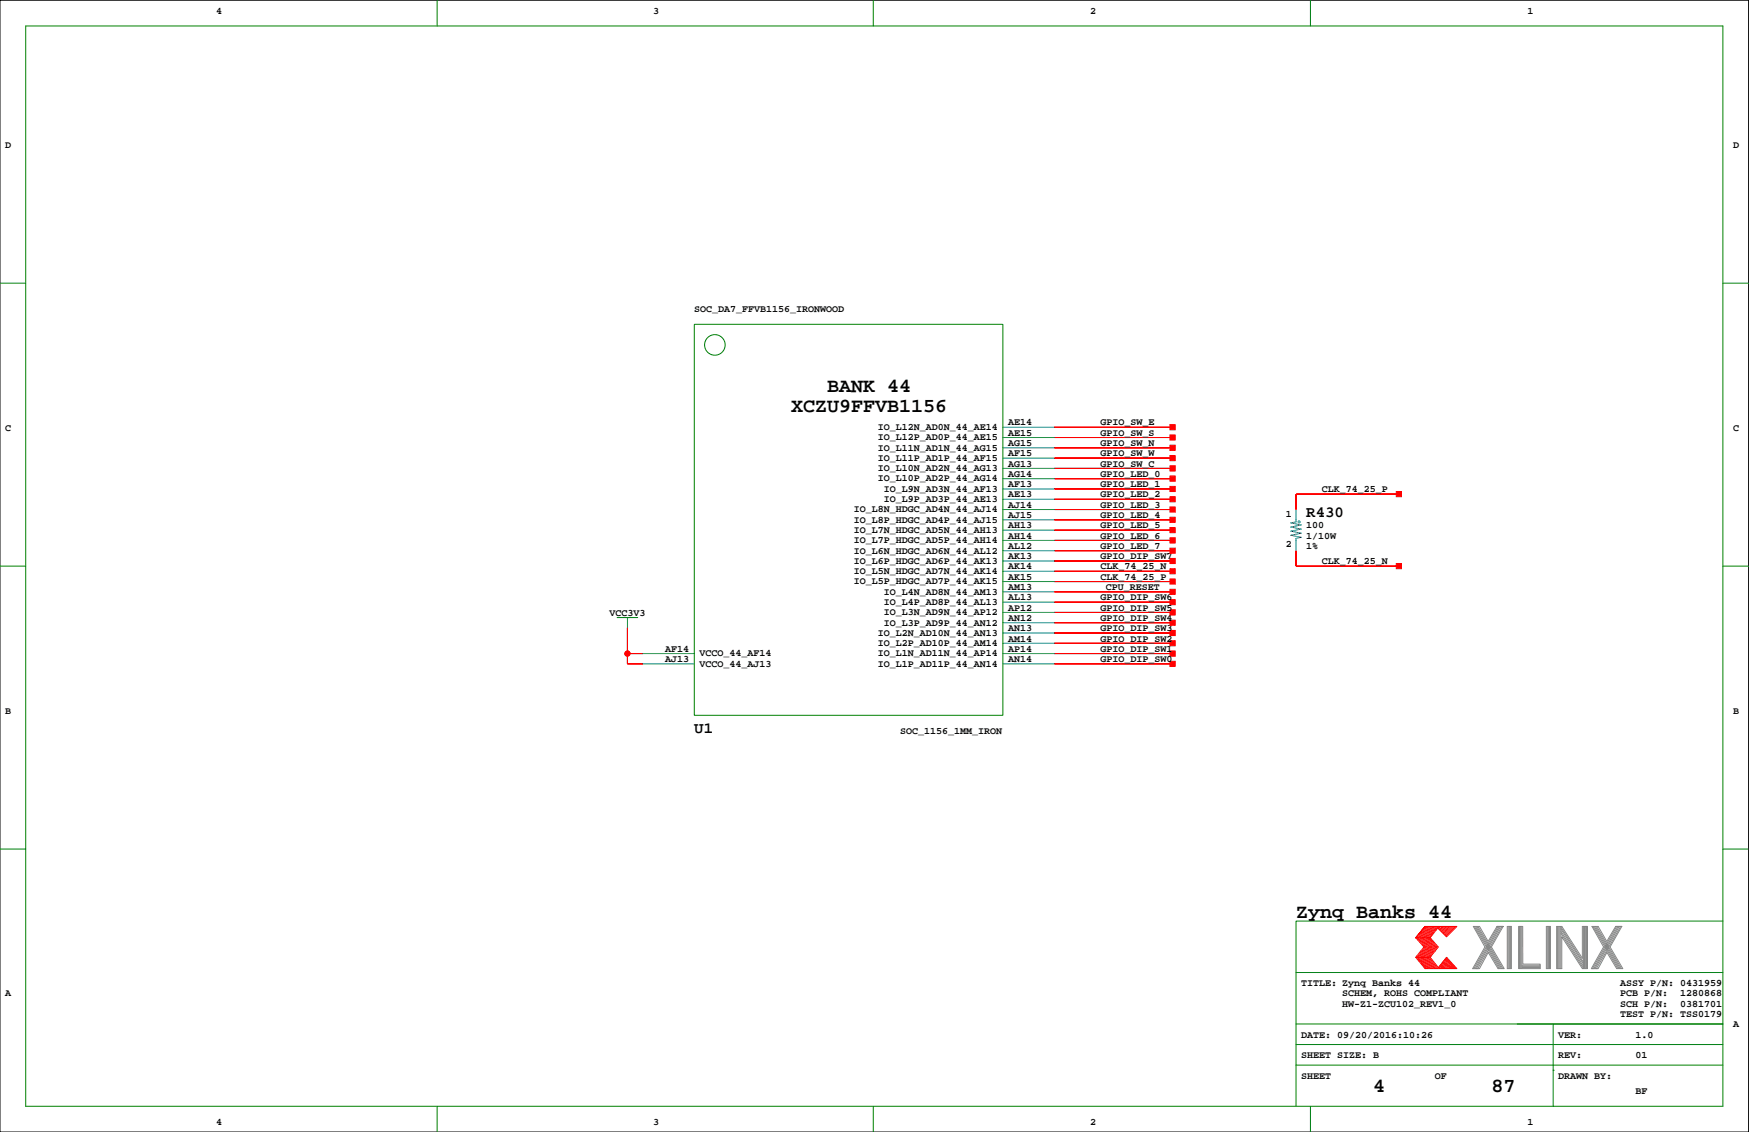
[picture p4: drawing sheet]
<svg xmlns="http://www.w3.org/2000/svg" width="432mm" height="279mm" viewBox="0 0 432 279" stroke-linecap="round" stroke-linejoin="round" font-family="sans-serif">
<defs><g id="words">
<g font-size="4.9">
<text x="195.3" y="101.8">XCZU9FFVB1156</text>
<text x="204.2" y="96.7">BANK 44</text>
<text x="320" y="226.5">Zynq Banks 44</text>
<text x="339" y="269.6">4</text>
<text x="368.2" y="269.6">87</text>
</g>
<g font-size="3.9">
<text x="322.5" y="127.6">R430</text>
<text x="171.4" y="180.9">U1</text>
</g>
<g font-size="2.5">
<text x="53.3" y="3.4">4</text>
<text x="161.3" y="3.4">3</text>
<text x="269.2" y="3.4">2</text>
<text x="377.1" y="3.4">1</text>
<text x="1.3" y="36.4">D</text>
<text x="427.9" y="36.4">D</text>
<text x="171.4" y="77.1">SOC_DA7_FFVB1156_IRONWOOD</text>
<text x="1.3" y="106.3">C</text>
<text x="216.7" y="106.1">IO_L12N_AD0N_44_AE14</text>
<text x="248.9" y="105">AE14</text>
<text x="248.9" y="107.5">AE15</text>
<text x="271.7" y="107.5">GPIO_SW_S</text>
<text x="271.7" y="105">GPIO_SW_E</text>
<text x="427.9" y="106.3">C</text>
<text x="216.7" y="113.8">IO_L11P_AD1P_44_AF15</text>
<text x="216.7" y="111.2">IO_L11N_AD1N_44_AG15</text>
<text x="216.7" y="108.7">IO_L12P_AD0P_44_AE15</text>
<text x="248.9" y="110.1">AG15</text>
<text x="248.9" y="112.6">AF15</text>
<text x="271.7" y="110.1">GPIO_SW_N</text>
<text x="271.7" y="112.6">GPIO_SW_W</text>
<text x="216.7" y="118.8">IO_L10P_AD2P_44_AG14</text>
<text x="216.7" y="116.3">IO_L10N_AD2N_44_AG13</text>
<text x="248.9" y="115.2">AG13</text>
<text x="248.9" y="117.7">AG14</text>
<text x="271.7" y="117.7">GPIO_LED_0</text>
<text x="271.7" y="115.2">GPIO_SW_C</text>
<text x="218.2" y="123.9">IO_L9P_AD3P_44_AE13</text>
<text x="218.2" y="121.4">IO_L9N_AD3N_44_AF13</text>
<text x="248.9" y="120.2">AF13</text>
<text x="248.9" y="122.8">AE13</text>
<text x="248.9" y="125.3">AJ14</text>
<text x="271.7" y="125.3">GPIO_LED_3</text>
<text x="271.7" y="122.8">GPIO_LED_2</text>
<text x="271.7" y="120.2">GPIO_LED_1</text>
<text x="326.3" y="121.5">CLK_74_25_P</text>
<text x="210.8" y="131.5">IO_L7N_HDGC_AD5N_44_AH13</text>
<text x="210.8" y="129">IO_L8P_HDGC_AD4P_44_AJ15</text>
<text x="210.8" y="126.5">IO_L8N_HDGC_AD4N_44_AJ14</text>
<text x="248.9" y="127.9">AJ15</text>
<text x="248.9" y="130.4">AH13</text>
<text x="271.7" y="130.4">GPIO_LED_5</text>
<text x="271.7" y="127.9">GPIO_LED_4</text>
<text x="317.4" y="127.5">1</text>
<text x="322.5" y="130.4">100</text>
<text x="210.8" y="136.6">IO_L6N_HDGC_AD6N_44_AL12</text>
<text x="210.8" y="134.1">IO_L7P_HDGC_AD5P_44_AH14</text>
<text x="248.9" y="132.9">AH14</text>
<text x="248.9" y="135.5">AL12</text>
<text x="271.7" y="135.5">GPIO_LED_7</text>
<text x="271.7" y="132.9">GPIO_LED_6</text>
<text x="317.4" y="135.1">2</text>
<text x="322.5" y="135.5">1%</text>
<text x="322.5" y="132.9">1/10W</text>
<text x="210.8" y="141.7">IO_L5N_HDGC_AD7N_44_AK14</text>
<text x="210.8" y="139.2">IO_L6P_HDGC_AD6P_44_AK13</text>
<text x="248.9" y="138">AK13</text>
<text x="248.9" y="140.6">AK14</text>
<text x="248.9" y="143.1">AK15</text>
<text x="271.7" y="138">GPIO_DIP_SW7</text>
<text x="271.7" y="143.1">CLK_74_25_P</text>
<text x="271.7" y="140.6">CLK_74_25_N</text>
<text x="326.3" y="139.3">CLK_74_25_N</text>
<text x="210.8" y="144.2">IO_L5P_HDGC_AD7P_44_AK15</text>
<text x="218.2" y="149.3">IO_L4P_AD8P_44_AL13</text>
<text x="218.2" y="146.8">IO_L4N_AD8N_44_AM13</text>
<text x="248.9" y="145.6">AM13</text>
<text x="248.9" y="148.2">AL13</text>
<text x="271.7" y="148.2">GPIO_DIP_SW6</text>
<text x="273" y="145.6">CPU_RESET</text>
<text x="150.5" y="152">VCC3V3</text>
<text x="218.2" y="154.4">IO_L3P_AD9P_44_AN12</text>
<text x="218.2" y="151.9">IO_L3N_AD9N_44_AP12</text>
<text x="248.9" y="150.7">AP12</text>
<text x="248.9" y="153.3">AN12</text>
<text x="248.9" y="155.8">AN13</text>
<text x="271.7" y="155.8">GPIO_DIP_SW3</text>
<text x="271.7" y="153.3">GPIO_DIP_SW4</text>
<text x="271.7" y="150.7">GPIO_DIP_SW5</text>
<text x="164.2" y="160.9">AF14</text>
<text x="216.7" y="159.5">IO_L2P_AD10P_44_AM14</text>
<text x="216.7" y="156.9">IO_L2N_AD10N_44_AN13</text>
<text x="248.9" y="158.3">AM14</text>
<text x="248.9" y="160.9">AP14</text>
<text x="271.7" y="158.3">GPIO_DIP_SW2</text>
<text x="271.7" y="160.9">GPIO_DIP_SW1</text>
<text x="164.2" y="163.4">AJ13</text>
<text x="172.7" y="164.6">VCCO_44_AJ13</text>
<text x="172.7" y="162">VCCO_44_AF14</text>
<text x="216.7" y="164.6">IO_L1P_AD11P_44_AN14</text>
<text x="216.7" y="162">IO_L1N_AD11N_44_AP14</text>
<text x="248.9" y="163.4">AN14</text>
<text x="271.7" y="163.4">GPIO_DIP_SW0</text>
<text x="1.3" y="176.1">B</text>
<text x="427.9" y="176.1">B</text>
<text x="222.2" y="181.2">SOC_1156_1MM_IRON</text>
<text x="1.3" y="245.9">A</text>
<text x="321.2" y="243.4">TITLE: Zynq Banks 44</text>
<text x="331.4" y="245.9">SCHEM, ROHS COMPLIANT</text>
<text x="400" y="245.9">PCB P/N:</text>
<text x="400" y="243.4">ASSY P/N: 0431959</text>
<text x="414.8" y="245.9">1280868</text>
<text x="331.4" y="248.5">HW-Z1-ZCU102_REV1_0</text>
<text x="400" y="251">TEST P/N: TSS0179</text>
<text x="400" y="248.5">SCH P/N:</text>
<text x="414.8" y="248.5">0381701</text>
<text x="321.2" y="256.1">DATE: 09/20/2016:10:26</text>
<text x="384.7" y="256.1">VER:</text>
<text x="403.8" y="256.1">1.0</text>
<text x="427.9" y="253.6">A</text>
<text x="321.2" y="261.2">SHEET SIZE: B</text>
<text x="384.7" y="261.2">REV:</text>
<text x="403.8" y="261.2">01</text>
<text x="321.2" y="266.3">SHEET</text>
<text x="354.2" y="266.3">OF</text>
<text x="384.7" y="266.3">DRAWN BY:</text>
<text x="403.8" y="270.1">BF</text>
<text x="53.3" y="277.7">4</text>
<text x="161.3" y="277.7">3</text>
<text x="269.2" y="277.7">2</text>
<text x="377.1" y="277.7">1</text>
</g>
</g></defs>
<path d="M0 .1h431.7v279.3h-431.7z" fill="none" stroke="#000" stroke-width=".25"/>
<g fill="none" stroke="#008000" stroke-width=".25">
<path d="M6.3 6.4h419.1v266.7h-419.1zM107.9 .1v6.3M215.6 .1v6.3M323.5 .1v6.3M0 69.9h6.3M425.4 69.9h6.3M171.4 80.1h76.2v96.5h-76.2zM0 139.7h6.3M425.4 139.7h6.3M152.4 152.4h5M154.9 152.4h.1M0 209.6h6.3"/>
<path d="M425.4 209.6h6.3M425.4 227.3h-105.4v35.6M320 257.8h105.4M320 252.7h105.4M320 240h105.4M383.5 252.7v20.4M107.9 273.1v6.3M215.6 273.1v6.3M320 262.9v10.2M320 262.9h105.4M323.5 273.1v6.3M383.5 264.2h.1"/>
<circle cx="176.5" cy="85.1" r="2.54"/>
</g>
<g fill="none" stroke="#f00" stroke-width=".25">
<path d="M260.3 118.1h29.2M260.3 108h29.2M260.3 105.4h29.2M260.3 115.6h29.2M260.3 110.5h29.2M260.3 113.1h29.2M260.3 138.5h29.2M260.3 135.9h29.2M260.3 133.4h29.2M260.3 130.8h29.2M260.3 128.3h29.2M260.3 125.8h29.2"/>
<path d="M260.3 123.2h29.2M260.3 120.7h29.2M320 135.9v3.8h25.4M345.4 122h-25.4v3.8M154.9 155v8.9h3.8M260.3 143.5h29.2M260.3 141h29.2M260.3 158.8h29.2M260.3 156.2h29.2M260.3 153.7h29.2M260.3 148.6h29.2M260.3 151.2h29.2"/>
<path d="M260.3 146.1h29.2M154.9 161.3h3.8M260.3 163.9h29.2M260.3 161.3h29.2M349.5 236.3h3.6M349.9 231.5l1.9 2.2-2 2.6 2.2 2.8M350.1 236.3l2.2 2.8M350.2 231.5l1.9 2.3-2 2.5M350.4 236.3l2.2 2.8M350.5 231.5l1.9 2.3-2 2.5M350.6 236.3l2.3 2.7M350.8 231.5l1.9 2.3-2 2.5"/>
<path d="M351 236.3l2.2 2.8M351.1 231.5l1.9 2.3-2 2.5M351.3 236.3l2.2 2.8M351.4 231.5l1.9 2.3-2 2.5M351.6 236.3l2.2 2.8M351.7 231.5l1.9 2.2M351.8 228.7l-2.3 2.8 2.3-2.8h7.9l-2.6 2.5-2.1-2.1-1.9 2.4 2 2.2-2 2.6 2 2.5 2-2.5 2.6 2.8h-7.9l-2.3-2.8M351.9 236.3l2.2 2.8M352 231.5l1.9 2.2M352.1 228.7l-2.2 2.7M352.2 236.3l2.2 2.8M352.3 231.5l1.9 2.3-2 2.5"/>
<path d="M352.4 228.7l-2.2 2.7M352.5 236.3l2.2 2.8M352.6 231.5l1.9 2.2M352.7 228.7l-2.2 2.7M352.8 236.3l2.2 2.8M352.8 231.5l2 2.2M353 228.7l-2.2 2.7M353.1 231.5h-3.6l2.1 2.2-2.1 2.6M353.2 228.7l-2.1 2.7M353.6 233.8l-2 2.5M353.6 228.7l-2.2 2.7M353.8 228.7l-2.1 2.7"/>
<path d="M353.9 233.8l-1.9 2.4M354.1 228.7l-2.1 2.7M354.4 228.7l-2.1 2.7M354.5 233.8l-2 2.5M354.7 228.7l-2.1 2.7M354.8 233.8l-2 2.5M355 228.7l-2.1 2.7M355.2 238.8l.2 .3M355.3 238.6l.4 .5M355.4 228.7l-.4 .4M355.4 238.4l.6 .7M355.6 238.3l.7 .8"/>
<path d="M355.7 238.1l.9 1M355.7 228.7l-.5 .5M355.9 237.9l1 1.2M356 237.8l1.2 1.3M356.1 228.7l-.8 .7M356.1 237.6l1.4 1.4M356.3 237.4l1.5 1.7M356.4 237.2l1.6 1.9M356.5 228.7l-1 .9M356.5 237.1l1.8 2M356.7 236.9l1.9 2.2M356.8 236.7l2.1 2.4"/>
<path d="M356.8 228.7l-1.1 1.1M356.9 236.6l2.3 2.5M357.1 236.5l2.3 2.6M357.2 228.7l-1.3 1.2M357.5 228.7l-1.4 1.4M357.8 228.7l-1.6 1.6M358.2 228.7l-1.8 1.7M358.5 228.7l-1.9 1.9M359 228.7l-2.2 2.1M359.3 228.7l-2.3 2.3"/>
<circle cx="154.9" cy="161.3" r=".63"/>
</g>
<g fill="none" stroke="#848684" stroke-width=".25">
<path d="M364 228.7l6.1 10.4M364.3 228.7l6.1 10.4M364.6 228.7l6.1 10.4M364.9 228.7l6.1 10.4M367.4 232.3l-2.1-3.6h-1.6l2.9 5-3 5.4h1.7l2.1-4 2.4 4h1.6l-3.2-5.4M369.6 228.7l-2.2 3.6M369.8 228.7l-5.9 10.4M370.2 228.7l-6 10.4M370.5 228.7l-6 10.4M370.8 228.7l-6 10.4M371.1 228.7h-1.5h1.5l-2.9 5M372.1 228.7h1v10.4h-1z"/>
<path d="M372.4 228.7v10.4M372.6 228.7v10.4M372.9 228.7v10.4M374.9 228.7h1v9.3h4.3v1.1h-5.3zM375.1 228.7v10.4M375.4 228.7v10.4M375.7 228.7v10.4M375.7 238.2h4.5M375.7 238.5h4.5M375.7 238.8h4.5M381.8 228.7h1v10.4h-1zM382 228.7v10.4"/>
<path d="M382.3 228.7v10.4M382.5 228.7v10.4M384.3 228.7h1.3l5.1 7.8v-7.8h1.2v10.4h-1.2l-5.1-7.9v7.9h-1.3zM384.5 228.7v10.4M384.8 228.7v10.4M385.1 228.7v10.4M385.3 228.7v10.4M385.3 230.3l5.6 8.7M385.3 229.8l5.6 8.7M385.3 229.2l5.6 8.7M385.3 228.8l5.6 8.7M390.9 228.7v10.4"/>
<path d="M391.2 228.7v10.4M391.5 228.7v10.4M391.7 228.6v10.4M393.3 228.7l6.1 10.4M393.6 228.7l6.1 10.4M393.9 228.7l6.1 10.4M394.2 228.7l6.1 10.4M396.7 232.3l-2.1-3.6h-1.6l2.9 5-3 5.4M397.5 233.7l3.2 5.4h-1.6l-2.4-4-2.2 4h-1.6M398.9 228.7l-2.2 3.6M399.1 228.7l-6 10.4M399.4 228.7l-5.9 10.4"/>
<path d="M399.7 228.7l-5.9 10.4M400.1 228.7l-6 10.4M400.4 228.7h-1.5h1.5l-2.9 5"/>
</g>
<g fill="none" stroke="#008080" stroke-width=".25">
<path d="M247.6 118.1h12.7M247.6 115.6h12.7M247.6 113.1h12.7M247.6 110.5h12.7M247.6 108h12.7M247.6 105.4h12.7M247.6 138.5h12.7M247.6 135.9h12.7M247.6 133.4h12.7M247.6 130.8h12.7M247.6 128.3h12.7M247.6 125.8h12.7"/>
<path d="M247.6 123.2h12.7M247.6 120.7h12.7M320 125.8v2.5M320 133.4v2.5M154.9 152.4v2.6M247.6 158.8h12.7M247.6 156.2h12.7M247.6 153.7h12.7M247.6 151.2h12.7M247.6 148.6h12.7M247.6 146.1h12.7M247.6 143.5h12.7"/>
<path d="M247.6 141h12.7M158.7 163.9h12.7M158.7 161.3h12.7M247.6 163.9h12.7M247.6 161.3h12.7"/>
</g>
<g fill="#f00" stroke="#f00" stroke-width=".25">
<path d="M154.9 163.9h3.8z" fill-rule="evenodd"/>
<path d="M154.9 155v6.3z" fill-rule="evenodd"/>
<path d="M154.9 161.3h3.8z" fill-rule="evenodd"/>
<path d="M154.9 161.3v2.6z" fill-rule="evenodd"/>
<path d="M260.3 138.5h29.2z" fill-rule="evenodd"/>
<path d="M288.9 137.8h1.2v1.3h-1.2z" fill-rule="evenodd"/>
<path d="M260.3 135.9h29.2z" fill-rule="evenodd"/>
<path d="M288.9 135.3h1.2v1.3h-1.2z" fill-rule="evenodd"/>
<path d="M260.3 133.4h29.2z" fill-rule="evenodd"/>
<path d="M288.9 132.7h1.2v1.3h-1.2z" fill-rule="evenodd"/>
<path d="M260.3 130.8h29.2z" fill-rule="evenodd"/>
<path d="M288.9 130.2h1.2v1.3h-1.2z" fill-rule="evenodd"/>
<path d="M260.3 128.3h29.2z" fill-rule="evenodd"/>
<path d="M288.9 127.7h1.2v1.2h-1.2z" fill-rule="evenodd"/>
<path d="M260.3 125.8h29.2z" fill-rule="evenodd"/>
<path d="M288.9 125.1h1.2v1.3h-1.2z" fill-rule="evenodd"/>
<path d="M260.3 123.2h29.2z" fill-rule="evenodd"/>
<path d="M288.9 122.6h1.2v1.3h-1.2z" fill-rule="evenodd"/>
<path d="M260.3 120.7h29.2z" fill-rule="evenodd"/>
<path d="M288.9 120.1h1.2v1.2h-1.2z" fill-rule="evenodd"/>
<path d="M260.3 118.1h29.2z" fill-rule="evenodd"/>
<path d="M288.9 117.5h1.2v1.3h-1.2z" fill-rule="evenodd"/>
<path d="M260.3 108h29.2z" fill-rule="evenodd"/>
<path d="M288.9 107.4h1.2v1.2h-1.2z" fill-rule="evenodd"/>
<path d="M260.3 105.4h29.2z" fill-rule="evenodd"/>
<path d="M288.9 104.8h1.2v1.3h-1.2z" fill-rule="evenodd"/>
<path d="M260.3 115.6h29.2z" fill-rule="evenodd"/>
<path d="M288.9 115h1.2v1.2h-1.2z" fill-rule="evenodd"/>
<path d="M260.3 110.5h29.2z" fill-rule="evenodd"/>
<path d="M288.9 109.9h1.2v1.3h-1.2z" fill-rule="evenodd"/>
<path d="M260.3 113.1h29.2z" fill-rule="evenodd"/>
<path d="M288.9 112.4h1.2v1.3h-1.2z" fill-rule="evenodd"/>
<path d="M260.3 143.5h29.2z" fill-rule="evenodd"/>
<path d="M288.9 142.9h1.2v1.3h-1.2z" fill-rule="evenodd"/>
<path d="M260.3 141h29.2z" fill-rule="evenodd"/>
<path d="M288.9 140.4h1.2v1.2h-1.2z" fill-rule="evenodd"/>
<path d="M260.3 158.8h29.2z" fill-rule="evenodd"/>
<path d="M288.9 158.1h1.2v1.3h-1.2z" fill-rule="evenodd"/>
<path d="M260.3 156.2h29.2z" fill-rule="evenodd"/>
<path d="M288.9 155.6h1.2v1.3h-1.2z" fill-rule="evenodd"/>
<path d="M260.3 161.3h29.2z" fill-rule="evenodd"/>
<path d="M288.9 160.7h1.2v1.3h-1.2z" fill-rule="evenodd"/>
<path d="M260.3 153.7h29.2z" fill-rule="evenodd"/>
<path d="M288.9 153.1h1.2v1.2h-1.2z" fill-rule="evenodd"/>
<path d="M260.3 163.9h29.2z" fill-rule="evenodd"/>
<path d="M288.9 163.2h1.2v1.3h-1.2z" fill-rule="evenodd"/>
<path d="M260.3 148.6h29.2z" fill-rule="evenodd"/>
<path d="M288.9 148h1.2v1.3h-1.2z" fill-rule="evenodd"/>
<path d="M260.3 151.2h29.2z" fill-rule="evenodd"/>
<path d="M288.9 150.5h1.2v1.3h-1.2z" fill-rule="evenodd"/>
<path d="M320 122v3.8z" fill-rule="evenodd"/>
<path d="M320 122h25.4z" fill-rule="evenodd"/>
<path d="M344.7 121.3h1.3v1.3h-1.3z" fill-rule="evenodd"/>
<path d="M320 135.9v3.8z" fill-rule="evenodd"/>
<path d="M320 139.7h25.4z" fill-rule="evenodd"/>
<path d="M344.7 139.1h1.3v1.3h-1.3z" fill-rule="evenodd"/>
<path d="M260.3 146.1h29.2z" fill-rule="evenodd"/>
<path d="M288.9 145.4h1.2v1.3h-1.2z" fill-rule="evenodd"/>
<circle cx="154.9" cy="161.3" r=".63"/>
</g>
<g fill="none" stroke="#00f" stroke-width=".25">
<path d="M320 128.3v.5l-1.3 .3 2.5 .5-2.5 .5 2.5 .5-2.5 .5 2.5 .5-2.5 .5 2.5 .5-1.2 .3v.5"/>
<circle cx="320.7" cy="128.8" r=".25"/>
</g>
<use href="#words"/>
</svg>
